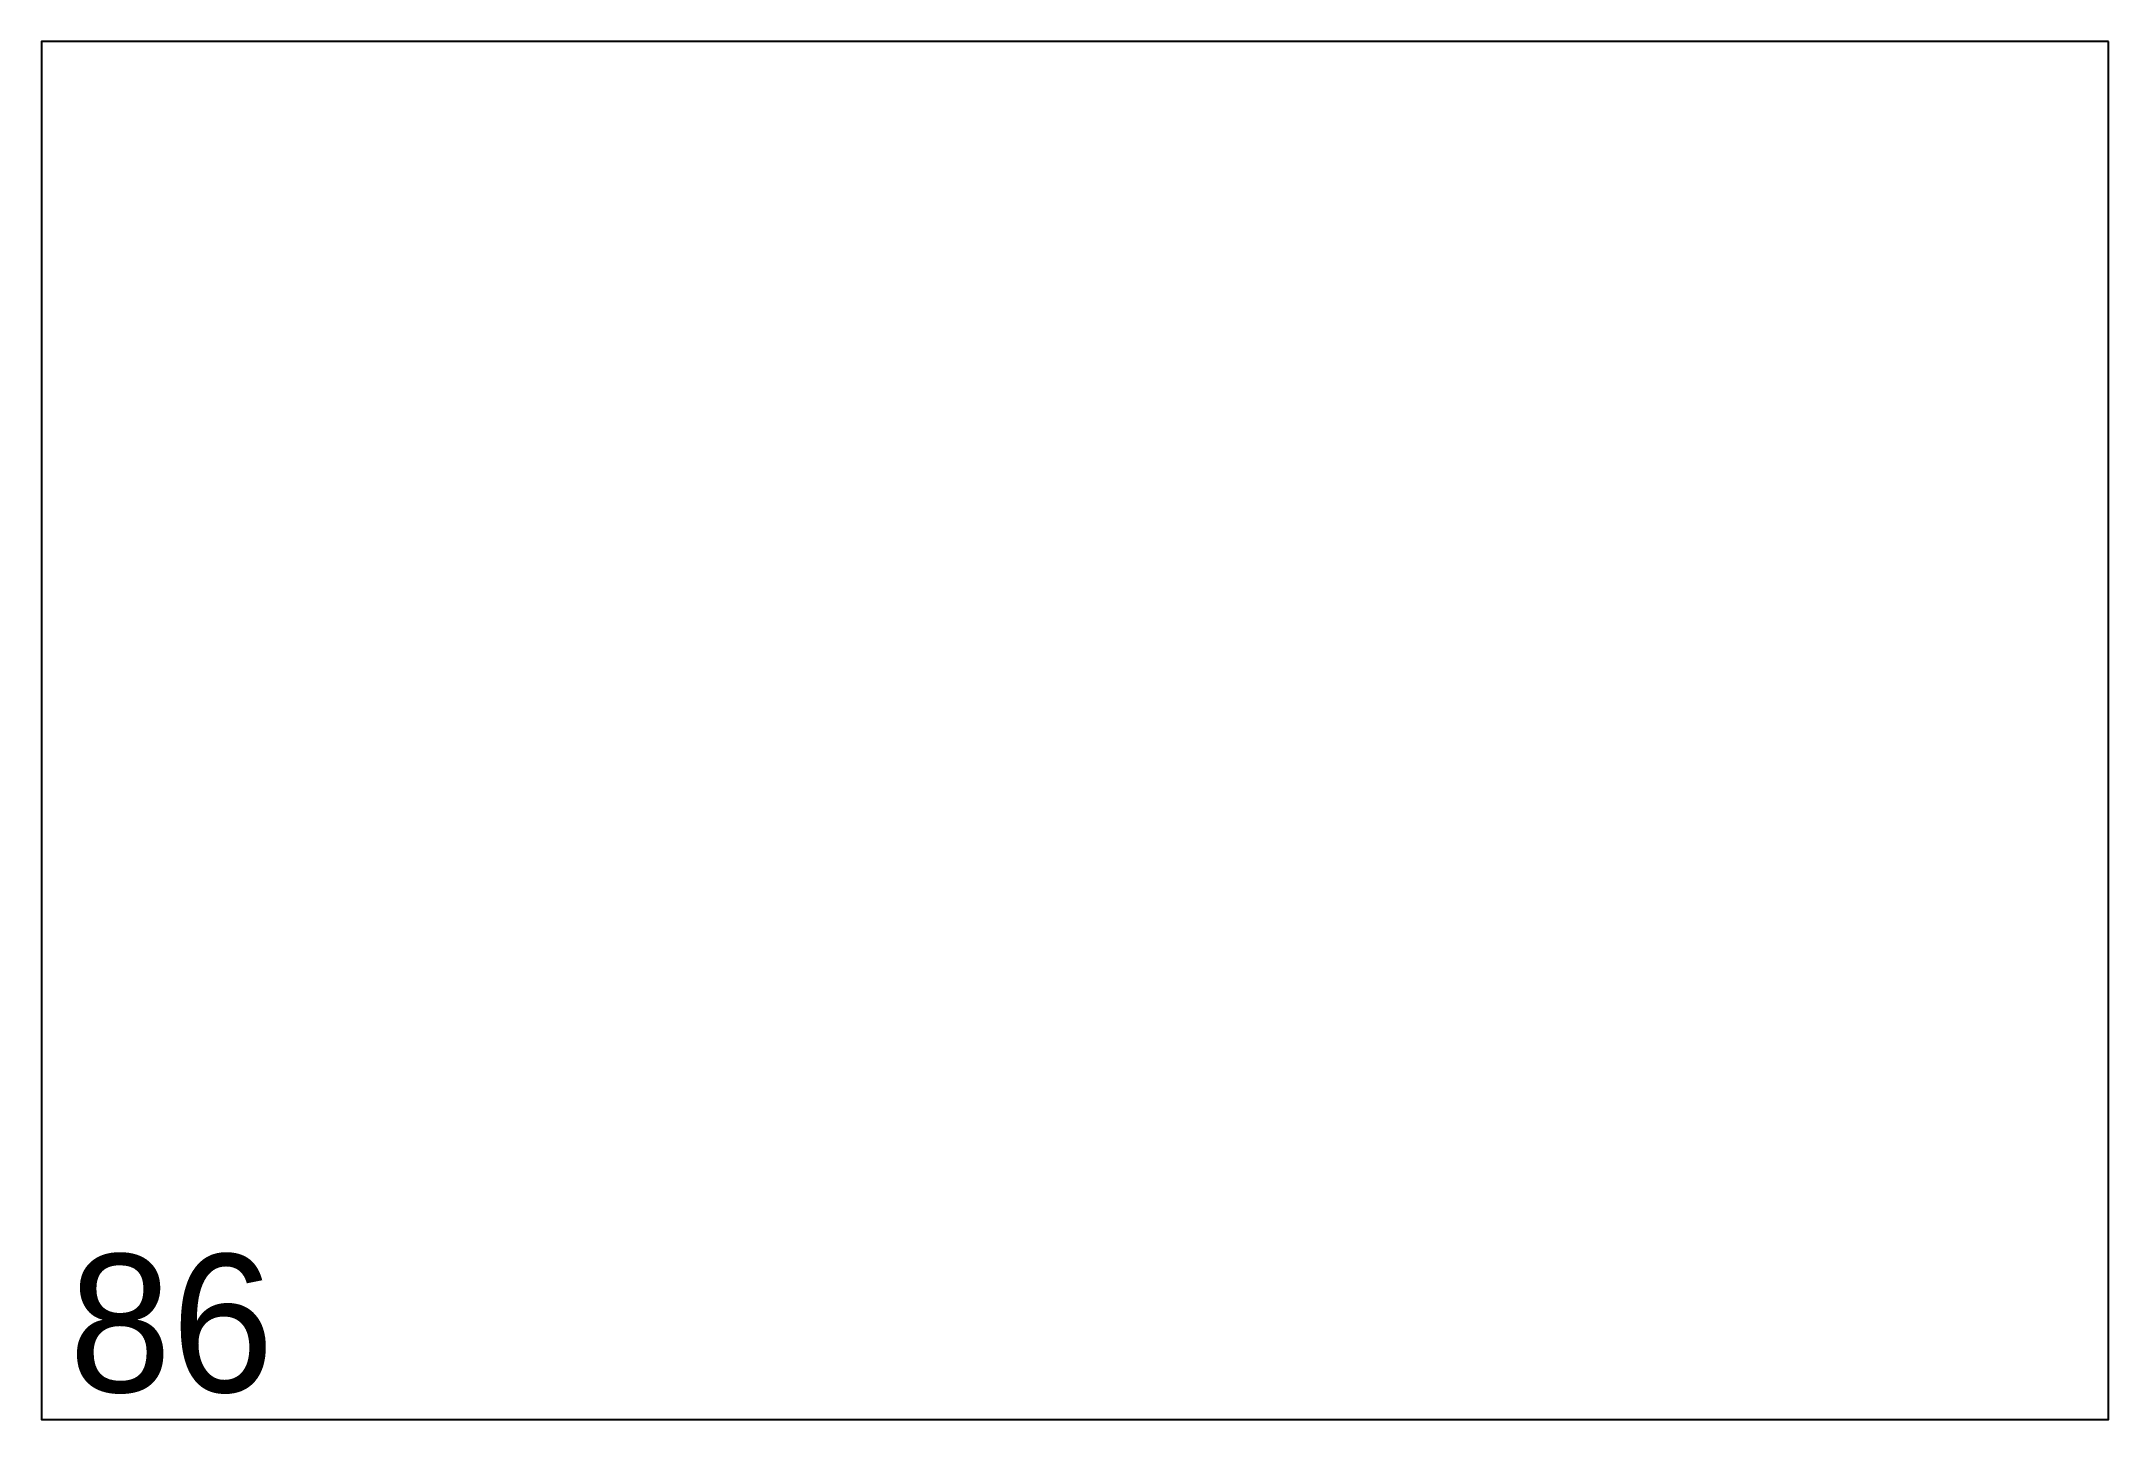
# Model space of a CAD drawing. Header units: millimetres. Extents: x 0 to 150, y 0 to 100.
import ezdxf

# ---------------------------------------------------------------- set-up
doc = ezdxf.new("R2010")
doc.units = ezdxf.units.MM
doc.header["$MEASUREMENT"] = 0
doc.layers.add('ВнешнийКонтур', color=7, linetype='Continuous')
doc.layers.add('Нумерация', color=7, linetype='Continuous')

msp = doc.modelspace()

# ---------------------------------------------------------------- linework, layer by layer
at = {"layer": 'ВнешнийКонтур', "color": 0, "linetype": 'Continuous'}
msp.add_lwpolyline([(150, 100), (0, 100), (0, 0), (150, 0)], close=True, dxfattribs=at)

# ---------------------------------------------------------------- texts
at = {"layer": 'Нумерация', "color": 0, "linetype": 'Continuous'}
msp.add_text('86', height=10, dxfattribs=at).set_placement((2, 2))

doc.saveas('drawing.dxf')
